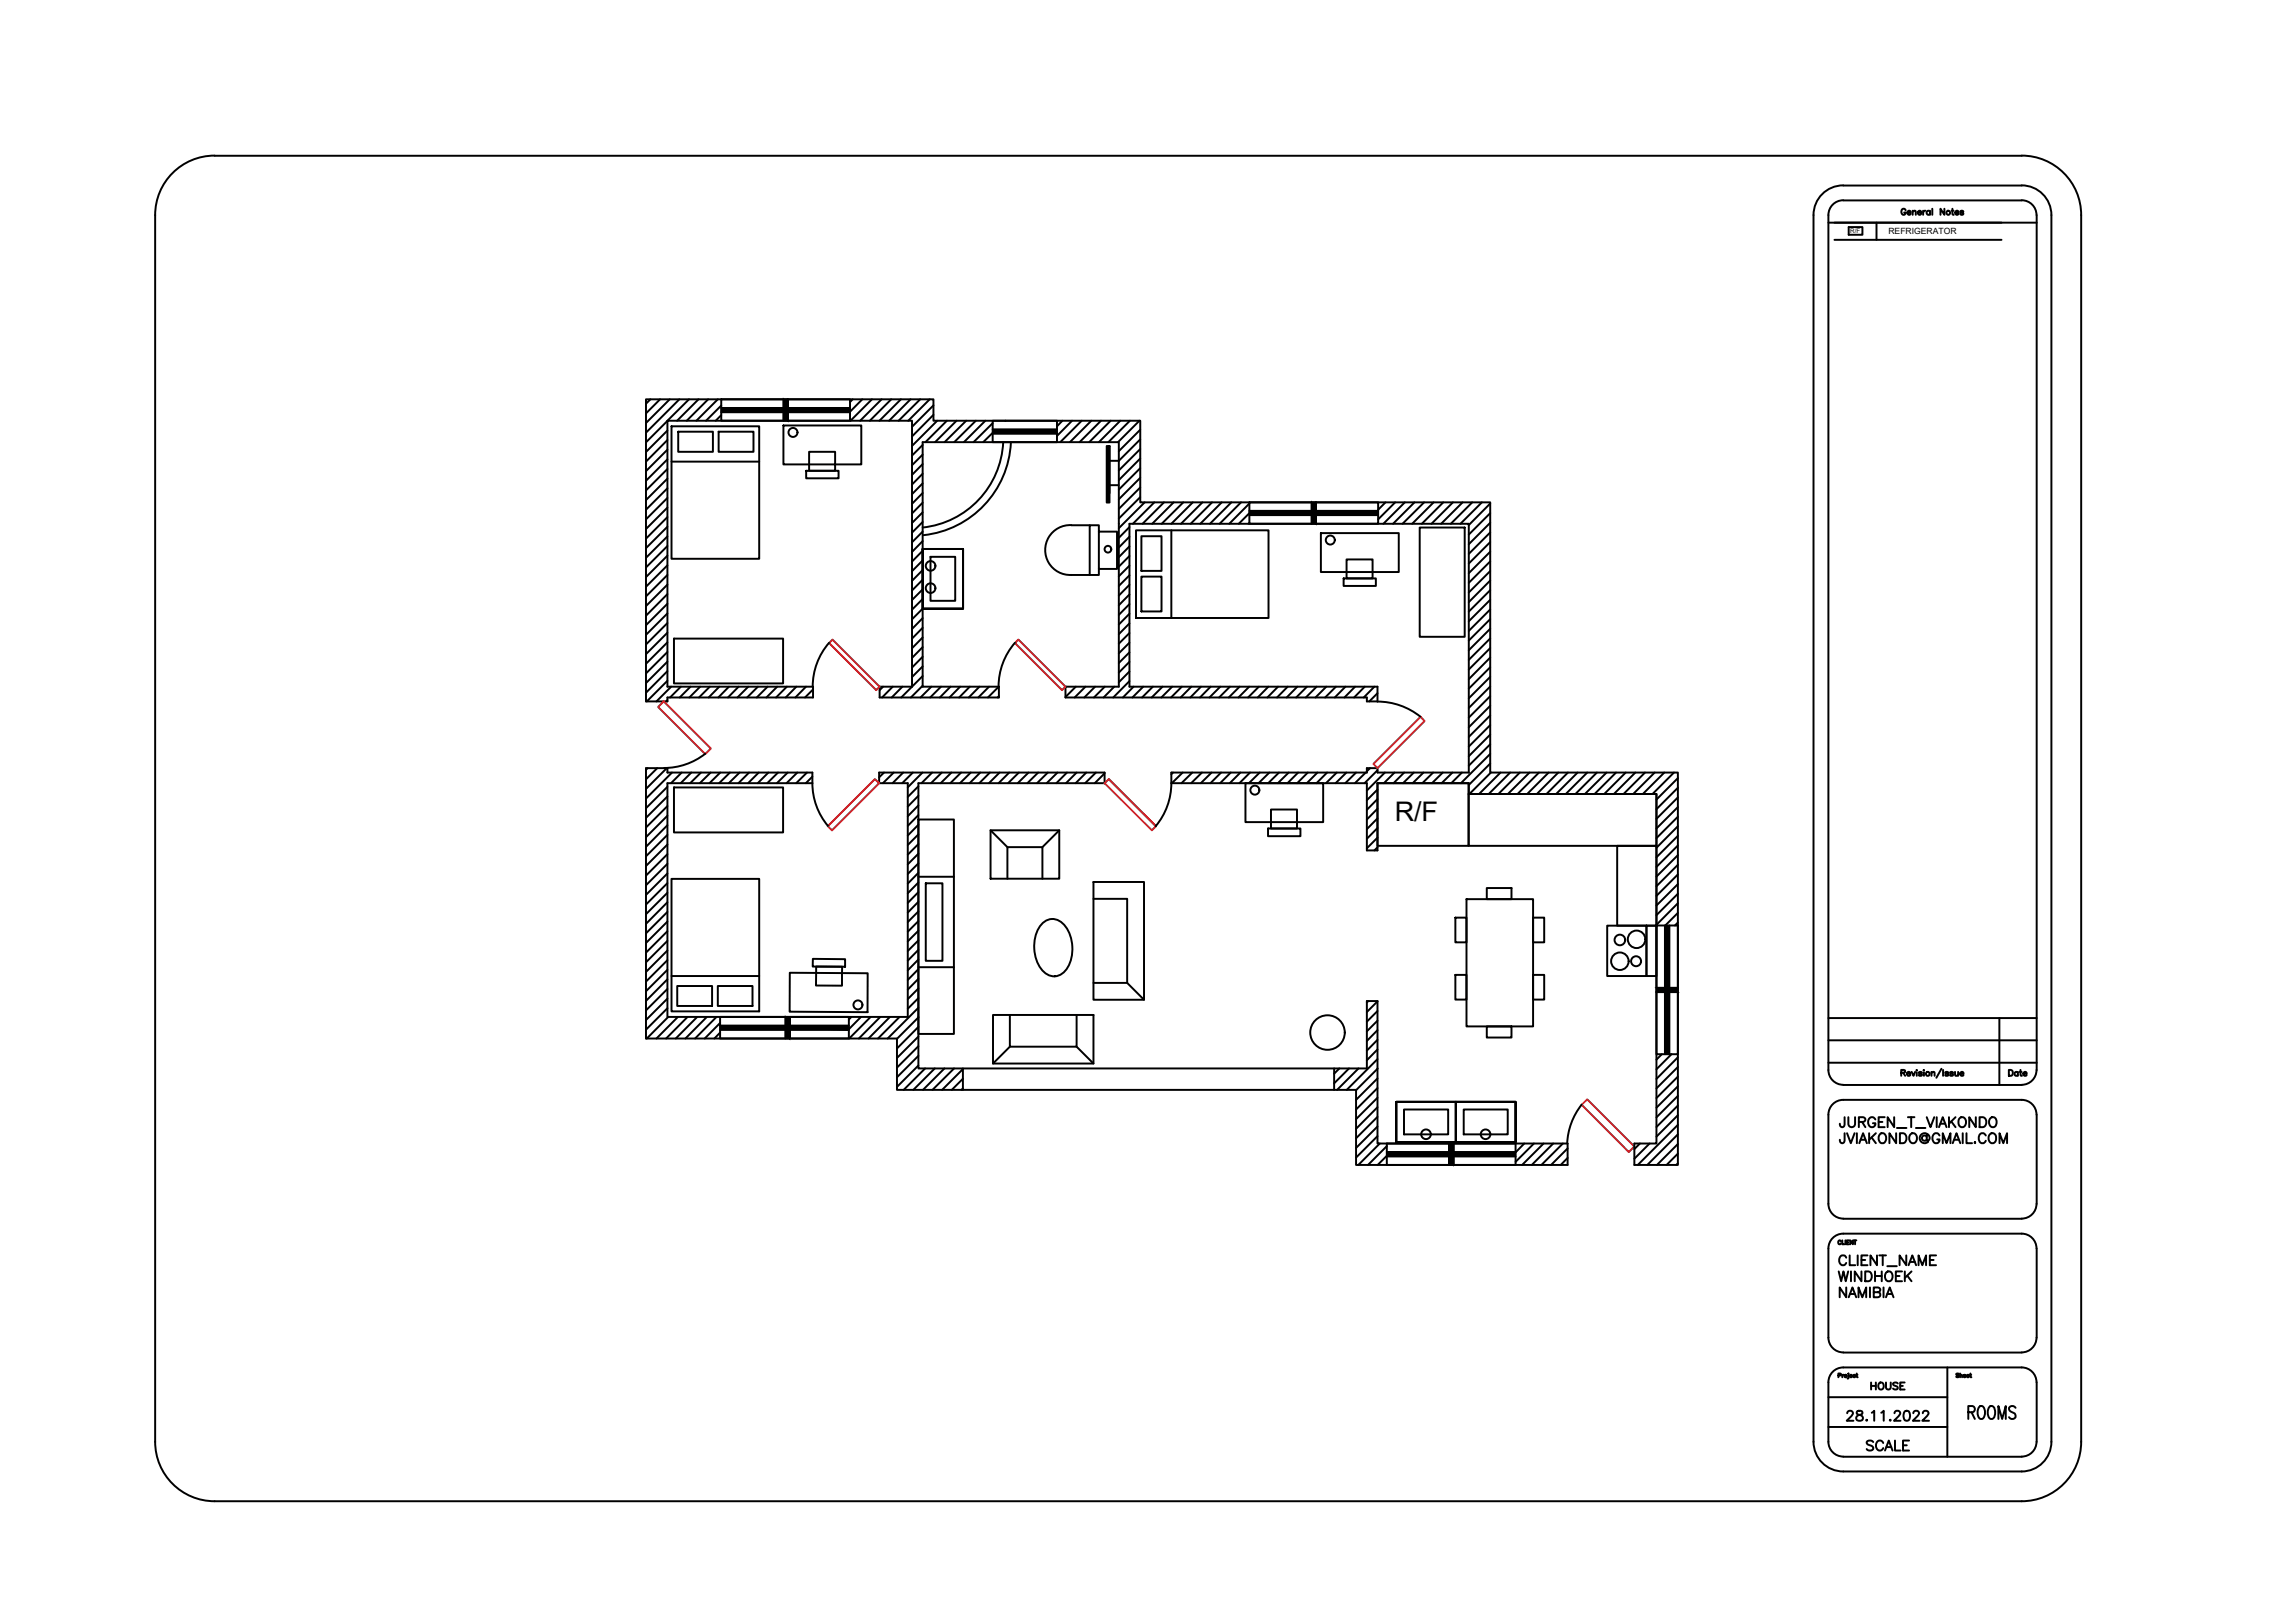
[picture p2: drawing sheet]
<svg xmlns="http://www.w3.org/2000/svg" width="297mm" height="210mm" viewBox="0 0 297 210" stroke-linecap="round" stroke-linejoin="round" font-family="sans-serif">
<defs><g id="words">
<text font-size="3.5" x="180.4" y="106.3">R/F</text>
<text font-size="1.1" x="244.3" y="30.3">REFRIGERATOR</text>
<text font-size=".8" x="239.4" y="30.2">R/F</text>
</g></defs>
<!-- layer: 0 -->
<g fill="none" stroke="#000" stroke-width=".25">
<path d="M239.2 29.4h1.7v1h-1.7zM242.8 28.8v2.2M83.6 51.7h37.2v2.7h26.7v10.6h45.3v35h24.3v50.8h-5.7v-2.8h2.9v-45.2h-24.3v-1.4h-11.8v8.7h-1.4v-8.7h-25.3v-1.4h25.3v-.6h1.4v.6h11.8v-32.2h-43.9v21.1h32.1v1.9h-1.4v-.5h-39v-1.4h6.9v-31.7h-25.3v31.7h9.8v1.4h-15.4v-1.4h4.2v-34.5h-31.7v34.5h18.9v1.4h-18.9v.5h-2.7zM84.1 51.7l-.5 .5M85.4 51.7l-1.8 1.8M86.3 54.5l-2.7 2.7M86.3 55.7l-2.7 2.8M86.3 56.9l-2.7 2.8M86.3 58.2l-2.7 2.8M86.3 59.4l-2.7 2.8M86.6 51.7l-3 3M86.9 55.2h11.3v17.1h-11.3z"/>
<path d="M86.9 59.7h11.3M87.7 55.9h4.5v2.6h-4.5zM87.9 51.7l-4.3 4.3M89.1 51.7l-2.8 2.7M90.4 51.7l-2.8 2.7M91.6 51.7l-2.8 2.7M92.9 51.7l-2.8 2.7M93 55.9h4.5v2.6h-4.5zM93.3 51.7h16.7v2.7h-16.7zM93.3 52.5l-2 1.9M93.3 53.7l-.7 .7M93.3 52.8h16.7"/>
<path d="M93.3 53.3h16.7M101.4 55.1h10v5h-10zM101.4 51.7v2.7M101.9 54.4v-2.7v2.7M104.7 58.5h3.3v2.4h-3.3zM110.3 51.7l-.3 .3M111.6 51.7l-1.6 1.6M112.8 51.7l-2.8 2.7M114.1 51.7l-2.8 2.7M115.3 51.7l-2.8 2.7M116.6 51.7l-2.8 2.7M117.8 51.7l-2.8 2.7"/>
<path d="M119 51.7l-2.7 2.7M119.4 57.6l-1.4 1.4M119.4 58.8l-1.4 1.4M120.3 51.7l-2.8 2.7M120.8 52.5l-2.8 2.7M120.8 53.7l-2.8 2.8M121.2 54.4l-3.2 3.3M122.5 54.4l-2.8 2.8M123.7 54.4l-2.7 2.8M125 54.4l-2.8 2.8M126.2 54.4l-2.7 2.8M127.5 54.4l-2.8 2.8"/>
<path d="M128.4 54.4h8.3v2.8h-8.3zM128.4 54.8l-2.5 2.4M128.4 56l-1.2 1.2M128.4 55.6h8.3M128.4 56.1h8.3M129.8 57.2a11.7 11.7 0 0 1-10.4 11.1M130.8 57.3a12.7 12.7 0 0 1-11.3 12M137.4 54.4l-.7 .8M138.7 54.4l-2 2M139.9 54.4l-2.7 2.8M141.2 54.4l-2.8 2.8M142.4 54.4l-2.7 2.8"/>
<path d="M143.2 57.7h.3v7.3h-.3zM143.5 57.7v6.1M143.7 54.4l-2.8 2.8M144.9 54.4l-2.7 2.8M146.2 54.4l-2.8 2.8M147.4 54.4l-2.8 2.8M147.5 55.6l-2.8 2.8M147.5 56.9l-2.8 2.7h-1.2M147.5 58.1l-2.8 2.8M147.5 59.3l-2.8 2.8M86.3 60.7l-2.7 2.8M86.3 61.9l-2.7 2.8"/>
<path d="M86.3 63.2l-2.7 2.8M86.3 64.4l-2.7 2.8M86.3 65.7l-2.7 2.8M86.3 66.9l-2.7 2.8M86.3 68.2l-2.7 2.7M86.3 69.4l-2.7 2.8M86.3 70.7l-2.7 2.7M86.3 71.9l-2.7 2.8M86.3 73.2l-2.7 2.7M86.3 74.4l-2.7 2.8M86.3 75.7l-2.7 2.7M86.3 76.9l-2.7 2.8"/>
<path d="M86.3 78.1l-2.7 2.8M86.3 79.4l-2.7 2.8M104.3 60.9h4.2v1h-4.2zM119.4 71v7.8h5.2v-7.8h-5.2h5.2v7.8h-5.2zM119.4 60.1l-1.4 1.4M119.4 61.3l-1.4 1.4M119.4 62.6l-1.4 1.4M119.4 63.8l-1.4 1.4M119.4 65.1l-1.4 1.3M119.4 66.3l-1.4 1.4M119.4 67.5l-1.4 1.4M119.4 68.8l-1.4 1.4"/>
<path d="M119.4 70l-1.4 1.4M119.4 71.3l-1.4 1.4M119.4 72.5l-1.4 1.4M119.4 73.8l-1.4 1.4M119.4 75l-1.4 1.4M119.4 76.3l-1.4 1.3M119.4 77.5l-1.4 1.4M119.4 78.8l-1.4 1.3M119.4 80l-1.4 1.4M120.4 72.1h3.2v5.7h-3.2zM138.6 68a3.2 3.2 0 0 0-3.4 3.2 3.2 3.2 0 0 0 3.4 3.2M138.6 68h2.4"/>
<path d="M138.6 74.4h2.4M142.2 68.8v4.8h2.3v-4.8h-2.3v-.8h-1.2v6.4h1.2v-.8M143.5 62.8h1.2M146.1 68.2l-1.4 1.4M146.1 69.5l-1.4 1.4M146.1 70.7l-1.4 1.4M146.1 72l-1.4 1.3M146.1 73.2l-1.4 1.4M146.1 74.5l-1.4 1.3M146.1 75.7l-1.4 1.4M146.1 76.9l-1.4 1.4M146.1 78.2l-1.4 1.4"/>
<path d="M146.1 79.4l-1.4 1.4M147 68.6h17.1v11.4h-17.1zM147.5 60.6l-2.8 2.8M147.5 61.8l-2.8 2.8M147.5 63.1l-2.8 2.8M147.5 64.3l-2.8 2.8M147.7 74.6h2.6v4.5h-2.6zM147.7 69.4h2.6v4.5h-2.6zM148.1 65l-3.4 3.4M149.3 65l-2.7 2.8M150.6 65l-2.8 2.8M151.5 68.6v11.4"/>
<path d="M151.8 65l-2.7 2.8M153.1 65l-2.8 2.8M154.3 65l-2.8 2.8M155.6 65l-2.8 2.8M156.8 65l-2.8 2.8M158.1 65l-2.8 2.8M159.3 65l-2.8 2.8M160.6 65l-2.8 2.8M161.6 65h16.7v2.8h-16.7zM161.6 65.2l-2.6 2.6M161.6 66.4l-1.3 1.4M161.6 67.7l-.1 .1"/>
<path d="M161.6 66.1h16.7M161.6 66.7h16.7M169.7 65v2.8M170.3 67.8v-2.8v2.8M170.9 69h10.1v5h-10.1zM173.8 74.9h4.2v.9h-4.2zM174.2 72.4h3.4v2.5h-3.4zM179.2 65l-.9 1M180.5 65l-2.2 2.2M181.7 65l-2.7 2.8M183 65l-2.8 2.8M183.7 68.3h5.8v14.1h-5.8z"/>
<path d="M184.2 65l-2.8 2.8M185.5 65l-2.8 2.8M186.7 65l-2.8 2.8M188 65l-2.8 2.8M189.2 65l-2.8 2.8M190.5 65l-2.8 2.8M191.7 65l-2.8 2.8M192.8 65.2l-2.8 2.8M192.8 66.4l-2.8 2.8M192.8 67.7l-2.8 2.7M192.8 68.9l-2.8 2.8M192.8 70.2l-2.8 2.7"/>
<path d="M192.8 71.4l-2.8 2.8M192.8 72.7l-2.8 2.7M192.8 73.9l-2.8 2.8M192.8 75.1l-2.8 2.8M192.8 76.4l-2.8 2.7M192.8 77.6l-2.8 2.8M192.8 78.9l-2.8 2.7M83.6 99.4h2.7v.6h18.8v1.4h-18.8v30.2h31.1v-30.2h-3.7v-1.4h29.2v1.4h-24.1v36.9h58v-8.8h1.4v18.5h24.6v2.8h-27.4v-9.8h-59.4v-6.6h-32.4zM83.8 99.4l-.2 .2M85 99.4l-1.4 1.4M86.3 99.4l-2.7 2.7M86.3 80.6l-2.7 2.8"/>
<path d="M86.3 81.9l-2.7 2.8M86.3 83.1l-2.7 2.8M86.3 84.4l-2.7 2.8M86.3 85.6l-2.7 2.8M86.3 86.9l-2.7 2.7M86.3 88.1l-2.6 2.7M86.3 90.6l-.1 .2M86.8 88.9l-1.9 1.9M86.9 100l-3.3 3.3M87.2 82.6h14.1v5.8h-14.1zM88.1 88.9l-1.4 1.4M88.2 100l-1.4 1.4"/>
<path d="M89.3 88.9l-1.4 1.4M89.4 100l-1.3 1.4M90.6 88.9l-1.4 1.4M90.7 100l-1.4 1.4M91.2 97.6a8.6 8.6 0 0 1-5.3 1.8M91.8 88.9l-1.4 1.4M91.9 100l-1.4 1.4M93.1 88.9l-1.4 1.4M93.2 100l-1.4 1.4M94.3 88.9l-1.4 1.4M94.4 100l-1.4 1.4M95.6 88.9l-1.4 1.4"/>
<path d="M95.7 100l-1.4 1.4M96.8 88.9l-1.4 1.4M96.9 100l-1.4 1.4M98.1 88.9l-1.4 1.4M98.2 100l-1.4 1.4M99.3 88.9l-1.4 1.4M99.4 100l-1.4 1.4M100.5 88.9l-1.3 1.4M100.7 100l-1.4 1.4M101.8 88.9l-1.4 1.4M101.9 100l-1.4 1.4M103 88.9l-1.4 1.4"/>
<path d="M103.2 100l-1.4 1.4M104.3 88.9l-1.4 1.4M104.4 100l-1.4 1.4M105.2 89.2l-1.1 1.1M107.2 83.2a8.6 8.6 0 0 0-2.1 5.7M114.2 88.9l-.4 .4M114.4 100l-.7 .6M115.5 88.9l-1.4 1.4M115.6 100l-1.4 1.4M116.7 88.9l-1.3 1.4M116.8 100l-1.3 1.4M118.1 100l-1.4 1.4"/>
<path d="M119.3 100l-1.9 1.9M119.4 81.2l-1.4 1.4M119.4 82.5l-1.4 1.4M119.4 83.7l-1.4 1.4M119.4 85l-1.4 1.4M119.4 86.2l-1.4 1.4M119.4 87.5l-2.8 2.8M119.4 88.7l-1.6 1.6M120.5 88.9l-1.4 1.4M120.6 100l-1.4 1.4M121.7 88.9l-1.4 1.4M121.8 100l-1.4 1.4"/>
<path d="M123 88.9l-1.4 1.4M123.1 100l-1.4 1.4M124.2 88.9l-1.4 1.4M124.3 100l-1.4 1.4M125.5 88.9l-1.4 1.4M125.6 100l-1.4 1.4M126.7 88.9l-1.4 1.4M126.8 100l-1.4 1.4M128 88.9l-1.4 1.4M128.1 100l-1.4 1.4M129.2 88.9l-1.4 1.4M129.2 90.1l-.1 .2"/>
<path d="M129.3 100l-1.4 1.4M130.6 100l-1.4 1.4M131.3 83.2a8.6 8.6 0 0 0-2.1 5.7M131.8 100l-1.4 1.4M133.1 100l-1.4 1.4M134.3 100l-1.4 1.4M135.6 100l-1.4 1.4M136.8 100l-1.4 1.4M137.9 88.9h-.1M138 100l-1.3 1.4M139.2 88.9l-1.4 1.3M139.3 100l-1.4 1.4"/>
<path d="M140.4 88.9l-1.4 1.4M140.5 100l-1.3 1.4M141.7 88.9l-1.4 1.4M141.8 100l-1.4 1.4M142.9 88.9l-1.4 1.4M144.2 88.9l-1.4 1.4M146.1 80.7l-1.4 1.4M146.1 81.9l-1.4 1.4M146.1 83.2l-1.4 1.3M146.1 84.4l-1.4 1.4M146.1 85.6l-1.4 1.4M146.1 86.9l-1.4 1.4"/>
<path d="M146.1 88.1l-2.1 2.2M146.6 88.9l-1.3 1.4M147.9 88.9l-1.4 1.4M149.1 88.9l-1.3 1.4M150.4 88.9l-1.4 1.4M151.6 88.9l-1.4 1.4M151.8 100l-.3 .2M152.9 88.9l-1.4 1.4M153 100l-1.4 1.4M154.1 88.9l-1.4 1.4M154.2 100l-1.3 1.4M155.4 88.9l-1.4 1.4"/>
<path d="M155.5 100l-1.4 1.4M156.6 88.9l-1.4 1.4M156.7 100l-1.4 1.4M157.9 88.9l-1.4 1.4M158 100l-1.4 1.4M159.1 88.9l-1.4 1.4M159.2 100l-1.4 1.4M160.4 88.9l-1.4 1.4M160.5 100l-1.4 1.4M161.6 88.9l-1.4 1.4M161.7 100l-1.4 1.4M162.9 88.9l-1.4 1.4"/>
<path d="M163 100l-1.4 1.4M164.1 88.9l-1.4 1.4M164.2 100l-1.4 1.4M165.3 88.9l-1.3 1.4M165.5 100l-1.4 1.4M166.6 88.9l-1.4 1.4M166.7 100l-1.4 1.4M167.8 88.9l-1.3 1.4M167.9 100l-1.3 1.4M169.1 88.9l-1.4 1.4M169.2 100l-1.4 1.4M170.3 88.9l-1.4 1.4"/>
<path d="M170.4 100l-1.3 1.4M171.6 88.9l-1.4 1.4M171.7 100l-1.4 1.4M172.8 88.9l-1.4 1.4M172.9 100l-1.4 1.4M174.1 88.9l-1.4 1.4M174.2 100l-1.4 1.4M175.3 88.9l-1.4 1.4M175.4 100l-1.4 1.4M176.6 88.9l-1.4 1.4M176.7 100l-1.4 1.4M177.3 99.4l-.5 .4"/>
<path d="M177.8 88.9l-1.4 1.4M178.2 90.8a8.9 8.9 0 0 1 5.6 1.9M178.2 89.7l-1 1.1M178.2 99.7l-1.7 1.7M179.2 100l-2.4 2.3M180.4 100l-1.4 1.4M181.7 100l-1.4 1.4M182.9 100l-1.4 1.4M184.2 100l-1.4 1.4M185.4 100l-1.4 1.4M186.7 100l-1.4 1.4M187.9 100l-1.4 1.4"/>
<path d="M189.1 100l-1.3 1.4M192.8 80.1l-2.8 2.8M192.8 81.4l-2.8 2.7M192.8 82.6l-2.8 2.8M192.8 83.9l-2.8 2.7M192.8 85.1l-2.8 2.8M192.8 86.3l-2.8 2.8M192.8 87.6l-2.8 2.8M192.8 88.8l-2.8 2.8M192.8 90.1l-2.8 2.8M192.8 91.3l-2.8 2.8M192.8 92.6l-2.8 2.8"/>
<path d="M192.8 93.8l-2.8 2.8M192.8 95.1l-2.8 2.8M192.8 96.3l-2.8 2.8M192.8 97.6l-3.8 3.8M192.8 98.8l-2.8 2.8M192.9 100l-2.8 2.8M194.1 100l-2.7 2.8M195.4 100l-2.8 2.8M196.6 100l-2.7 2.8M197.9 100l-2.8 2.8M199.1 100l-2.8 2.8M200.3 100l-2.7 2.8"/>
<path d="M201.6 100l-2.8 2.8M202.8 100l-2.7 2.8M204.1 100l-2.8 2.8M205.3 100l-2.7 2.8M206.6 100l-2.8 2.8M207.8 100l-2.8 2.8M209.1 100l-2.8 2.8M210.3 100l-2.8 2.8M211.6 100l-2.8 2.8M212.8 100l-2.8 2.8M214.1 100l-2.8 2.8M215.3 100l-2.8 2.8"/>
<path d="M216.6 100l-2.8 2.8M86.3 101.8l-2.7 2.8M86.3 103.1l-2.7 2.7M86.3 104.3l-2.7 2.8M86.3 105.6l-2.7 2.7M86.3 106.8l-2.7 2.8M86.3 108l-2.7 2.8M86.3 109.3l-2.7 2.8M86.3 110.5l-2.7 2.8M86.3 111.8l-2.7 2.8M86.3 113l-2.7 2.8M86.3 114.3l-2.7 2.8"/>
<path d="M86.3 115.5l-2.7 2.8M86.3 116.8l-2.7 2.8M86.3 118l-2.7 2.8M86.3 119.3l-2.7 2.7M86.9 113.7h11.3v17.2h-11.3zM87.2 101.9h14.1v5.8h-14.1zM105.1 101.3a8.6 8.6 0 0 0 2 5.6M105.1 100.5l-.8 .9M118.8 106.1h4.6v27.7h-4.6zM118.8 101.8l-1.4 1.3M118.8 103l-1.4 1.4M118.8 104.2l-1.4 1.4"/>
<path d="M118.8 105.5l-1.4 1.4M118.8 106.7l-1.4 1.4M118.8 108l-1.4 1.4M118.8 109.2l-1.4 1.4M118.8 110.5l-1.4 1.4M118.8 111.7l-1.4 1.4M118.8 113l-1.4 1.3M118.8 114.2l-1.4 1.4M118.8 115.5l-1.4 1.3M118.8 116.7l-1.4 1.4M118.8 117.9l-1.4 1.4M118.8 119.2l-1.4 1.4"/>
<path d="M118.8 113.5h4.6M119.8 114.3h2.1v10h-2.1zM128.2 107.4h8.8v6.3h-8.8zM128.2 107.4l2.1 2.2M130.3 113.7v-4.1h4.6v4.1M135 119.4a1.98 1.98 0 0 1 3.1 .8 4.8 4.8 0 0 1-.6 5.7 1.98 1.98 0 0 1-3-.8 4.8 4.8 0 0 1 .5-5.7zM137 107.4l-2.1 2.2M141.5 114.1h6.5v15.3h-6.5zM141.5 116.3h4.3v10.9l2.2 2.2M142.9 100.1l-1.3 1.3M142.9 101.3v.1M143.5 100.8l6 6.1"/>
<path d="M151.5 101.3a8.7 8.7 0 0 1-2 5.6M161.1 101.4h10.1v5h-10.1zM164 107.2h4.2v1h-4.2zM164.4 104.8h3.4v2.4h-3.4zM178.2 101.4h11.8v8.1h-11.8zM178.2 102.2l-1.4 1.4M178.2 103.4l-1.4 1.4M178.2 104.7l-1.4 1.4M178.2 105.9l-1.4 1.4M178.2 107.2l-1.4 1.3M178.2 108.4l-1.4 1.4M178.2 109.7l-.4 .4"/>
<path d="M188.3 118.8h1.4v3.1h-1.4zM189.7 116.4h8.6v16.4h-8.6zM190 102.8h24.3v6.7h-24.3zM192.3 114.9h3.2v1.5h-3.2zM198.3 118.8h1.5v3.1h-1.5zM207.9 119.8h5.1v6.5h-5.1zM209.2 109.5h5.1v10.3h-5.1zM213 119.8h1.3v6.5h-1.3zM214.3 119.8h2.8v16.6h-2.8zM215.4 119.8v16.6M216 119.8v16.6M217.1 100.7l-2.8 2.8"/>
<path d="M217.1 101.9l-2.8 2.8M217.1 103.2l-2.8 2.8M217.1 104.4l-2.8 2.8M217.1 105.7l-2.8 2.8M217.1 106.9l-2.8 2.8M217.1 108.2l-2.8 2.7M217.1 109.4l-2.8 2.8M217.1 110.7l-2.8 2.7M217.1 111.9l-2.8 2.8M217.1 113.2l-2.8 2.7M217.1 114.4l-2.8 2.8M217.1 115.7l-2.8 2.7"/>
<path d="M217.1 116.9l-2.8 2.8M217.1 118.1l-1.7 1.7M217.1 119.4l-.4 .4M86.3 120.5l-2.7 2.8M86.3 121.8l-2.7 2.7M86.3 123l-2.7 2.8M86.3 124.3l-2.7 2.7M86.3 125.5l-2.7 2.8M86.3 126.7l-2.7 2.8M86.3 128l-2.7 2.8M86.3 129.2l-2.7 2.8M86.3 130.5l-2.7 2.8"/>
<path d="M86.5 131.6l-2.8 2.8M86.9 126.3h11.3M87.6 127.6h4.5v2.6h-4.5zM87.7 131.6l-2.8 2.8M88.9 131.6l-2.7 2.8M90.2 131.6l-2.8 2.8M91.4 131.6l-2.7 2.8M92.7 131.6l-2.8 2.8M92.9 127.6h4.5v2.6h-4.5zM93.2 131.6h16.6v2.8h-16.6zM93.2 132.4l-2 2M93.2 133.6l-.8 .8"/>
<path d="M93.2 132.7h16.6M93.2 133.3h16.6M101.6 131.6v2.8M102.2 134.4v-2.8v2.8M102.2 125.9h10.1l-.1 5.1-10-.1zM105.2 124.1h4.1v1h-4.2zM105.6 125.1h3.4l-.1 2.5-3.3-.1zM110.1 131.6l-.3 .3M111.4 131.6l-1.6 1.6M112.6 131.6l-2.7 2.8M113.9 131.6l-2.8 2.8M115.1 131.6l-2.7 2.8"/>
<path d="M116.4 131.6l-2.8 2.8M118.8 120.4l-1.4 1.4M118.8 121.7l-1.4 1.4M118.8 122.9l-1.4 1.4M118.8 124.2l-1.4 1.4M118.8 125.4l-1.4 1.4M118.8 126.7l-1.4 1.4M118.8 127.9l-1.4 1.4M118.8 129.2l-1.4 1.3M118.8 130.4l-4 4M118.8 131.7l-2.8 2.7M118.8 132.9l-2.8 2.8"/>
<path d="M118.8 134.1l-2.8 2.8M118.8 135.4l-2.8 2.8M118.8 136.6l-2.8 2.8M118.8 137.9l-2.8 2.8M118.8 125.2h4.6M119.7 138.3l-2.8 2.7M120.9 138.3l-2.7 2.7M122.2 138.3l-2.8 2.7M123.4 138.3l-2.8 2.7M124.6 138.4l-2.7 2.6M124.6 139.6l-1.5 1.4M124.6 138.3v2.7"/>
<path d="M128.5 131.3h13v6.3h-13zM130.6 131.3v4.2h8.7v-4.2M130.6 135.5l-2.1 2.1M139.3 135.5l2.2 2.1M141.5 127.2h4.3M172.6 138.3v2.7M173.3 138.3l-.7 .6M174.5 138.3l-1.9 1.9M175.8 138.3l-2.8 2.7M177 129.5l-.2 .2M178.2 129.6l-1.4 1.4M178.2 130.8l-1.4 1.4"/>
<path d="M178.2 132.1l-1.4 1.4M178.2 133.3l-1.4 1.4M178.2 134.6l-1.4 1.4M178.2 135.8l-1.4 1.4M178.2 137.1l-4 3.9M178.2 138.3l-2.8 2.8M178.2 139.6l-2.8 2.7M188.3 126.2h1.4v3.2h-1.4zM192.3 132.8h3.2v1.5h-3.2zM198.3 126.2h1.5v3.2h-1.5zM214.3 128.4h2.8h-2.8M214.3 127.8h2.8"/>
<path d="M215 136.4l-.7 .7M216.2 136.4l-1.9 2M217.1 136.8l-2.8 2.8M217.1 138.1l-2.8 2.8M217.1 139.3l-2.8 2.8M124.6 140.9l-.2 .1M178.2 140.8l-2.8 2.8M178.2 142.1l-2.8 2.7M178.2 143.3l-2.8 2.8M178.2 144.5l-2.8 2.8M178.2 145.8l-2.8 2.8M178.2 147l-2.8 2.8"/>
<path d="M178.5 148l-2.8 2.8M179.4 148h16.7v2.8h-16.7zM179.4 148.3l-2.4 2.5M179.4 149.6l-1.2 1.2M179.4 149.1h16.7M179.4 149.7h16.7M180.6 142.6v5.2v-5.2h7.7v5.2h-7.7h7.7v-5.2zM181.6 143.6h5.8v3.2h-5.8zM187.5 148v2.8M188 150.8v-2.8v2.8M188.3 142.6v5.2v-5.2h7.8v5.2h-7.8h7.8v-5.2zM189.4 143.6h5.7v3.2h-5.7z"/>
<path d="M197.2 148l-1.1 1.1M198.4 148l-2.3 2.4M199.7 148l-2.8 2.8M200.9 148l-2.7 2.8M202.2 148l-2.8 2.8M202.8 148.6l-2.1 2.2M202.8 149.8l-.9 1M204.6 143a8.7 8.7 0 0 0-1.9 5M212.2 148l-.8 .7M213.4 148l-2 2M217.1 140.6l-2.8 2.7M217.1 141.8l-2.8 2.8"/>
<path d="M217.1 143.1l-2.8 2.7M217.1 144.3l-2.8 2.8M217.1 145.6l-5.2 5.2M217.1 146.8l-4 4M217.1 148l-2.7 2.8M217.1 149.3l-1.5 1.5M217.1 150.5l-.2 .3"/>
<circle cx="102.6" cy="56" r=".58"/>
<circle cx="120.4" cy="73.2" r=".62"/>
<circle cx="120.4" cy="76.1" r=".62"/>
<circle cx="143.3" cy="71.1" r=".43"/>
<circle cx="172.1" cy="69.9" r=".58"/>
<circle cx="162.3" cy="102.3" r=".58"/>
<circle cx="111" cy="130" r=".58"/>
<circle cx="171.7" cy="133.6" r="2.23"/>
<circle cx="209.6" cy="124.4" r="1.13"/>
<circle cx="209.6" cy="121.6" r=".69"/>
<circle cx="211.7" cy="124.4" r=".65"/>
<circle cx="211.7" cy="121.6" r="1.13"/>
<circle cx="184.5" cy="146.8" r=".62"/>
<circle cx="192.2" cy="146.8" r=".62"/>
</g>
<g fill="#000" stroke="#000" stroke-width=".13">
<path d="M101.4 51.7l.5 1.1v-1.1zM101.4 51.7l.5 1.1h-.5z"/>
<path d="M101.4 53.3l.5 1.1v-1.1zM101.4 53.3l.5 1.1h-.5z"/>
<path d="M93.3 52.8l16.7 .3v-.3zM93.3 52.8l16.7 .3h-16.7z"/>
<path d="M93.3 53.1l16.7 .2v-.2zM93.3 53.1l16.7 .2h-16.7z"/>
<path d="M128.4 55.6l8.3 .5v-.5zM128.4 55.6l8.3 .5h-8.3z"/>
<path d="M143.2 57.7l.3 7.3v-7.3zM143.2 57.7l.3 7.3h-.3z"/>
<path d="M169.7 65l.6 1.1v-1.1zM169.7 65l.6 1.1h-.6z"/>
<path d="M169.7 66.7l.6 1.1v-1.1zM169.7 66.7l.6 1.1h-.6z"/>
<path d="M161.6 66.1l16.7 .3v-.3zM161.6 66.1l16.7 .3h-16.7z"/>
<path d="M161.6 66.4l16.7 .3v-.3zM161.6 66.4l16.7 .3h-16.7z"/>
<path d="M215.4 119.8l.6 16.6v-16.6zM215.4 119.8l.6 16.6h-.6z"/>
<path d="M101.6 131.6l.6 1.1v-1.1zM101.6 131.6l.6 1.1h-.6z"/>
<path d="M101.6 133.3l.6 1.1v-1.1zM101.6 133.3l.6 1.1h-.6z"/>
<path d="M93.2 132.7l16.6 .3v-.3zM93.2 132.7l16.6 .3h-16.6z"/>
<path d="M93.2 133l16.6 .3v-.3zM93.2 133l16.6 .3h-16.6z"/>
<path d="M214.3 127.8l1.1 .6v-.6zM214.3 127.8l1.1 .6h-1.1z"/>
<path d="M216 127.8l1.1 .6v-.6zM216 127.8l1.1 .6h-1.1z"/>
<path d="M187.5 148l.5 1.1v-1.1zM187.5 148l.5 1.1h-.5z"/>
<path d="M187.5 149.7l.5 1.1v-1.1zM187.5 149.7l.5 1.1h-.5z"/>
<path d="M179.4 149.1l16.7 .3v-.3zM179.4 149.1l16.7 .3h-16.7z"/>
<path d="M179.4 149.4l16.7 .3v-.3zM179.4 149.4l16.7 .3h-16.7z"/>
</g>
<path d="M85.1 91.5l.8-.7 6.1 6.1-.8 .7zM107.3 83.2l.4-.4 6.1 6.1-.4 .4zM131.3 83.2l.4-.4 6.1 6.1-.4 .4zM177.7 98.9l6.1-6.1 .5 .5-6.1 6.1zM107.1 106.9l6.1-6.1 .5 .6-6.1 6zM142.9 101.4l.6-.6 6 6.1-.5 .5zM204.6 143l.7-.7 6.1 6.1-.7 .7z" fill="none" stroke="#cd2027" stroke-width=".25"/>
<path d="M42.8 29.5h205.6v156h-205.6z" fill="none" stroke="#fff" stroke-width=".13"/>
<!-- layer: Title Block -->
<g fill="none" stroke="#000" stroke-width=".25">
<path d="M20.1 27.8v158.8a7.7 7.7 0 0 0 7.7 7.7h233.8a7.7 7.7 0 0 0 7.6-7.7v-158.8M20.1 27.8a7.7 7.7 0 0 1 7.7-7.6l233.8-.1a7.7 7.7 0 0 1 7.6 7.7M234.6 27.8v158.8a3.8 3.8 0 0 0 3.9 3.8h23.1a3.8 3.8 0 0 0 3.8-3.8v-158.8M234.6 27.8a3.8 3.8 0 0 1 3.9-3.8h23.1a3.8 3.8 0 0 1 3.8 3.8M236.5 27.8v110.7M236.5 28.8h27M238.5 25.9a1.92 1.92 0 0 0-2 1.9M238.5 25.9h23.1M246.5 27.2a.28 .28 0 0 0-.3-.2 .28 .28 0 0 0-.2 .3v.2a.28 .28 0 0 0 .3 .3 .28 .28 0 0 0 .2-.3h-.2M246.7 27.5h.5v-.1a.24 .24 0 0 0-.4 0 .24 .24 0 0 0 0 .3 .24 .24 0 0 0 .4 0M247.4 27.4l.2-.1h.2v.5M247.4 27.3v.5"/>
<path d="M248.1 27.5h.4v-.1a.24 .24 0 0 0-.3 0 .24 .24 0 0 0 0 .3 .24 .24 0 0 0 .3 0M248.8 27.3v.5M249.1 27.3h-.2l-.1 .2M249.7 27.4a.24 .24 0 0 0-.4 0 .24 .24 0 0 0 0 .3 .24 .24 0 0 0 .4 0M249.7 27.3v.5M250 27v.8M251.6 27v.8l-.6-.8v.8M252.5 27.3h.2M252.6 27v.8h.2M252.9 27.5h.5a.25 .25 0 0 0-.3-.2 .25 .25 0 0 0-.2 .3 .25 .25 0 0 0 .2 .2l.3-.1M254 27.4l-.1-.1h-.3v.2h.3l.1 .2-.1 .1-.3-.1M261.6 25.9a1.92 1.92 0 0 1 1.9 1.9"/>
<path d="M263.5 27.8v110.7M236.5 137.5h27M236.5 134.6h27M236.5 131.7h27M236.5 138.5a1.92 1.92 0 0 0 2 1.9M246 138.8h.4l.1-.3h-.5v.7M246.2 138.8l.3 .4M246.7 138.9h.4a.25 .25 0 0 0-.3-.1 .25 .25 0 0 0-.1 .3 .25 .25 0 0 0 .4 .1v-.1M247.3 138.7l.3 .5 .2-.5M248 138.5h.1M248 138.8v.4M248.7 138.8l-.2-.1-.3 .1 .1 .1 .3 .1v.2h-.3l-.1-.1"/>
<path d="M248.9 138.5h.1M248.9 138.8v.4M249.9 138.9l.2-.2 .2 .1v.4M249.9 138.7v.5M251.2 138.3l-.7 1.2M251.4 138.5v.7M252.1 138.8l-.2-.1-.2 .1v.1l.3 .1v.2h-.3v-.1M252.7 138.8l-.2-.1-.2 .1 .3 .2v.2h-.3v-.1M252.9 138.7l.1 .5h.2l.1-.1M253.3 138.7v.5M253.6 138.9h.4a.25 .25 0 0 0-.3-.1 .25 .25 0 0 0-.1 .3 .25 .25 0 0 0 .3 .1l.1-.1M258.7 131.7v8.7"/>
<path d="M259.9 138.5h.2a.41 .41 0 0 1 .3 .3 .41 .41 0 0 1-.3 .4h-.2zM261.1 138.8a.24 .24 0 0 0-.4 0 .24 .24 0 0 0 0 .3 .24 .24 0 0 0 .4 0M261.1 138.7v.5M261.3 138.7h.2M261.4 138.5v.6v.1h.2M261.8 138.9h.4a.25 .25 0 0 0-.3-.1 .25 .25 0 0 0-.2 .3 .25 .25 0 0 0 .4 .1l.1-.1M263.5 138.5a1.92 1.92 0 0 1-1.9 1.9M238.5 140.4h23.1M238.6 144.6v1.1a.28 .28 0 0 1-.5 0l-.1-.3M238.6 146.6v1.2a.28 .28 0 0 1-.5 0l-.1-.3M239 146.6l.4 1.3 .5-1.3M239.1 144.6v.9a.44 .44 0 0 0 .5 .4 .44 .44 0 0 0 .4-.4v-.9"/>
<path d="M240.2 146.6v1.3M240.5 145.2h.5a.31 .31 0 0 0 .3-.5l-.3-.1h-.5v1.3M240.5 147.9l.5-1.3 .5 1.3M240.7 147.5h.6M240.9 145.2l.4 .7M241.8 146.6v1.3M242.1 147.2l.6 .7M242.6 144.9a.48 .48 0 0 0-.5-.3 .48 .48 0 0 0-.4 .5 .54 .54 0 0 0 .2 .7 .54 .54 0 0 0 .7-.1v-.3h-.3M242.7 146.6l-.9 .9M243 145.2h.5M243.3 146.7a.62 .62 0 0 1 .7 .3 .62 .62 0 0 1-.1 .8l-.1 .1a.62 .62 0 0 1-.7-.3 .62 .62 0 0 1 .1-.8zM243.8 144.6h-.8v1.3h.8"/>
<path d="M245.1 144.6v1.3l-.9-1.3v1.3M245.3 146.6v1.3l-.9-1.3v1.3M245.4 146h1.2M245.8 146.6h.4a.69 .69 0 0 1 .5 .7 .69 .69 0 0 1-.5 .6h-.4zM246.8 144.6h.9M247.1 146.8a.48 .48 0 0 1 .6-.1 .48 .48 0 0 1 .3 .4 .57 .57 0 0 1-.1 .7 .57 .57 0 0 1-.6 .1 .77 .77 0 0 1-.2-1.1zM247.3 144.6v1.3M247.9 146h1.2M249.3 144.6l.5 1.3 .4-1.3M249.3 147.1a.33 .33 0 0 0-.5-.1 .33 .33 0 0 0 0 .6 .33 .33 0 0 0 .5-.1M249.3 146.9v.7a.51 .51 0 0 0 .3-.6 .51 .51 0 0 0-.5-.4 .65 .65 0 0 0-.7 .9 .65 .65 0 0 0 1.1 .3M250.6 144.6v1.3"/>
<path d="M250.9 145.9l.4-1.3 .5 1.3M250.9 146.9a.47 .47 0 0 0-.5-.3 .47 .47 0 0 0-.4 .5v.4a.46 .46 0 0 0 .5 .5 .46 .46 0 0 0 .4-.5h-.3M251 145.4h.7M251.3 147.9v-1.3l.5 1.3 .5-1.3v1.3M252.1 144.6v1.3M252.4 145.1l.6 .8M252.6 147.9l.5-1.3 .5 1.3M252.8 147.5h.6M253 144.6l-.9 .8M253.5 144.8a.53 .53 0 0 1 .7-.1 .53 .53 0 0 1 .1 .7 .49 .49 0 0 1-.4 .5 .49 .49 0 0 1-.5-.5zM253.9 146.6v1.3M254.4 146.6v1.3h.7"/>
<path d="M255.5 147.8v.1zM255.6 144.6v1.3l-.8-1.3v1.3M256.1 144.6h.4a.69 .69 0 0 1 .5 .6 .69 .69 0 0 1-.5 .7h-.4zM256.9 146.9a.47 .47 0 0 0-.5-.3 .47 .47 0 0 0-.4 .5v.4a.47 .47 0 0 0 .4 .4 .47 .47 0 0 0 .5-.3M257.5 144.8a.46 .46 0 0 1 .5-.2 .46 .46 0 0 1 .3 .5v.3a.49 .49 0 0 1-.5 .5 .49 .49 0 0 1-.5-.5zM257.5 146.7a.59 .59 0 0 1 .7 .2 .59 .59 0 0 1 0 .7 .48 .48 0 0 1-.5 .3 .48 .48 0 0 1-.4-.4 .74 .74 0 0 1 .2-.8zM258.7 147.9v-1.3l.5 1.3 .5-1.3v1.3M263.5 144.2a1.92 1.92 0 0 0-1.9-1.9h-23.1a1.92 1.92 0 0 0-2 2v11.5a1.95 1.95 0 0 0 2 1.9h23.1a1.92 1.92 0 0 0 1.9-1.9M263.5 144.3v11.5M236.5 161.6v11.5a1.92 1.92 0 0 0 2 1.9M236.5 161.6a1.92 1.92 0 0 1 2-2h23.1a1.92 1.92 0 0 1 1.9 2M237.8 178h.4v-.2l-.4-.1v.5"/>
<path d="M237.9 164.5l.3 1.3 .3-1.3 .3 1.3 .3-1.3M238.2 160.6a.18 .18 0 0 0-.2-.1 .18 .18 0 0 0-.2 .2v.1a.18 .18 0 0 0 .2 .2 .18 .18 0 0 0 .2-.1M238.3 160.5v.5h.3M238.3 177.9v.3M238.5 175h23.1M238.5 177.9l-.2 .1M238.7 160.5v.5M238.9 166.6v1.3l-.9-1.3v1.3M238.9 162.8a.47 .47 0 0 0-.6-.3 .47 .47 0 0 0-.4 .4 .56 .56 0 0 0 .2 .6 .56 .56 0 0 0 .6 .2l.2-.3M238.9 160.8h.2M239.1 177.8h.1M239.1 177.9v.4l-.1 .1"/>
<path d="M239.2 167.9l.5-1.3 .4 1.3M239.2 160.5h-.3v.5h.3M239.3 162.5v1.2h.7M239.3 178h.3a.15 .15 0 0 0-.2 0 .15 .15 0 0 0 0 .2 .15 .15 0 0 0 .2 0M239.3 167.5h.7M239.5 164.5v1.3M239.7 160.5v.5l-.3-.5v.5M239.8 160.5h.4M240 160.5v.5M240 178a.16 .16 0 0 0-.2 0 .16 .16 0 0 0 0 .2 .16 .16 0 0 0 .2 0M240.1 177.9h.2M240.2 177.7v.4l.1 .1"/>
<path d="M240.3 162.5v1.2M240.4 167.9v-1.3l.5 1.3 .5-1.3v1.3M240.8 164.5v1.3l-.8-1.3v1.3M240.8 163.1h.5M241.3 164.5h.4a.68 .68 0 0 1 .5 .7 .68 .68 0 0 1-.5 .6h-.4zM241.6 162.5h-.8v1.2h.8M241.9 166.6v1.3M242.1 178.9v.9M242.1 179.4h.6M242.4 167.2h.6a.31 .31 0 0 0 .2-.5l-.2-.1h-.6v1.3l.7-.1a.33 .33 0 0 0 .2-.3 .33 .33 0 0 0-.3-.3M242.6 164.5v1.3M242.6 165.1h.8"/>
<path d="M242.7 178.9v.9M242.8 162.5v1.2l-.8-1.2v1.2M243.1 179a.42 .42 0 0 1 .6 .1 .42 .42 0 0 1-.1 .6 .42 .42 0 0 1-.6-.1 .42 .42 0 0 1 .1-.6zM243.1 162.5h.9M243.4 164.5v1.3M243.6 162.5v1.2M243.7 166.6v1.3M244 167.9l.5-1.3 .5 1.3M244 164.7a.53 .53 0 0 1 .7-.1 .53 .53 0 0 1 .1 .7 .49 .49 0 0 1-.4 .5 .49 .49 0 0 1-.5-.5zM244 178.9v.7a.31 .31 0 0 0 .3 .2 .31 .31 0 0 0 .3-.2v-.7M244.2 167.5h.6M244.2 163.9h1.2"/>
<path d="M245.3 165.1h.5M245.5 179l-.2-.1a.3 .3 0 0 0-.4 .2l.6 .5v.1l-.2 .1-.4-.1M245.8 179.4h.4M246.1 164.5h-.8v1.3h.8M246.4 178.9h-.6v.9h.6M246.4 164.5v1.3M246.6 162.5v1.2l-.8-1.2v1.2M246.7 165.1l.6 .7M246.9 163.7l.5-1.2 .5 1.2M247.1 163.3h.6M247.3 164.5l-.9 .9M248.2 163.7v-1.2l.5 1.2 .5-1.2v1.2"/>
<path d="M249.7 163.1h.5M250.5 162.5h-.8v1.2h.8M251.9 177v11.5M253.4 177.8h-.3l.3 .3-.1 .1h-.2M253.6 178l.2-.1v.3M253.6 177.7v.5M254 178h.3a.16 .16 0 0 0-.2-.1 .16 .16 0 0 0-.1 .3 .16 .16 0 0 0 .3 0M254.5 178h.2a.15 .15 0 0 0-.2 0 .15 .15 0 0 0 0 .2 .15 .15 0 0 0 .2 0M254.9 177.9h.1M254.9 177.7v.4l.1 .1M263.5 178.9a1.92 1.92 0 0 0-1.9-1.9h-23.1a1.92 1.92 0 0 0-2 1.9v7.7a1.92 1.92 0 0 0 2 1.9M263.5 173.1a1.92 1.92 0 0 1-1.9 1.9"/>
<path d="M263.5 161.6v11.5M263.5 178.9v7.7M236.5 180.8h15.4M236.5 184.7h15.4M238.5 188.5h23.1M239 182.9v-.2a.4 .4 0 0 1 .7 0v.4l-.8 .8h.9M240.3 182.6a.25 .25 0 0 0 .1 .5 .48 .48 0 0 1 .5 .1 .48 .48 0 0 1 0 .5 .46 .46 0 0 1-.5 .2 .46 .46 0 0 1-.3-.5 .77 .77 0 0 1 .8-.4v-.2a.48 .48 0 0 0-.6-.2zM241.4 183.8h.2zM242.2 182.8l.3-.2v1.3M242.3 186.6a.47 .47 0 0 0-.4-.2 .47 .47 0 0 0-.4 .3l.1 .2 .6 .3 .1 .3a.54 .54 0 0 1-.8 0M243.4 182.8l.3-.2v1.3M243.6 186.7a.48 .48 0 0 0-.5-.3 .48 .48 0 0 0-.4 .5 .57 .57 0 0 0 .1 .6 .57 .57 0 0 0 .6 .1l.2-.2"/>
<path d="M243.9 187.7l.5-1.3 .4 1.3M244.1 187.3h.6M244.5 183.7v.2zM245.1 182.9l.2-.3h.4a.28 .28 0 0 1 .1 .5l-.8 .8h.9M245.2 186.4v1.3h.7M246.2 187h.5M246.4 182.6a.41 .41 0 0 1 .6 .2 .65 .65 0 0 1-.4 1.1 .71 .71 0 0 1-.3-1.1zM247 186.4h-.8v1.3h.8M247.5 182.9l.1-.2a.4 .4 0 0 1 .6 0v.4l-.7 .8h.8M248.8 182.9v-.2a.4 .4 0 0 1 .6 0v.4l-.7 .8h.9M254.6 182.8h.6a.42 .42 0 0 0 .3-.4 .42 .42 0 0 0-.3-.4h-.6v1.6M255.1 182.8l.4 .8"/>
<path d="M256.1 182h.1a.73 .73 0 0 1 .6 1l-.1 .2a.41 .41 0 0 1-.4 .4 .41 .41 0 0 1-.4-.4 1.25 1.25 0 0 1 .2-1.2zM257.4 182h.1a.54 .54 0 0 1 .6 .6v.4a.57 .57 0 0 1-.6 .6 1.16 1.16 0 0 1-.1-1.6zM258.5 183.6v-1.6l.5 1.6 .5-1.6v1.6M260.8 182.2a.43 .43 0 0 0-.6-.2 .43 .43 0 0 0-.2 .5l.5 .3a.43 .43 0 0 1 .2 .7 .43 .43 0 0 1-.7 0l-.1-.1M263.5 186.6a1.92 1.92 0 0 1-1.9 1.9"/>
<circle cx="252" cy="27.5" r=".25"/>
<circle cx="249.4" cy="139" r=".26"/>
<circle cx="238.8" cy="178.1" r=".17"/>
</g>
<!-- layer: Fire Setbacks -->
<path d="M237.3 28.8h21.6M237.3 31h21.6" fill="none" stroke="#000" stroke-width=".25"/>
<use href="#words"/>
</svg>
